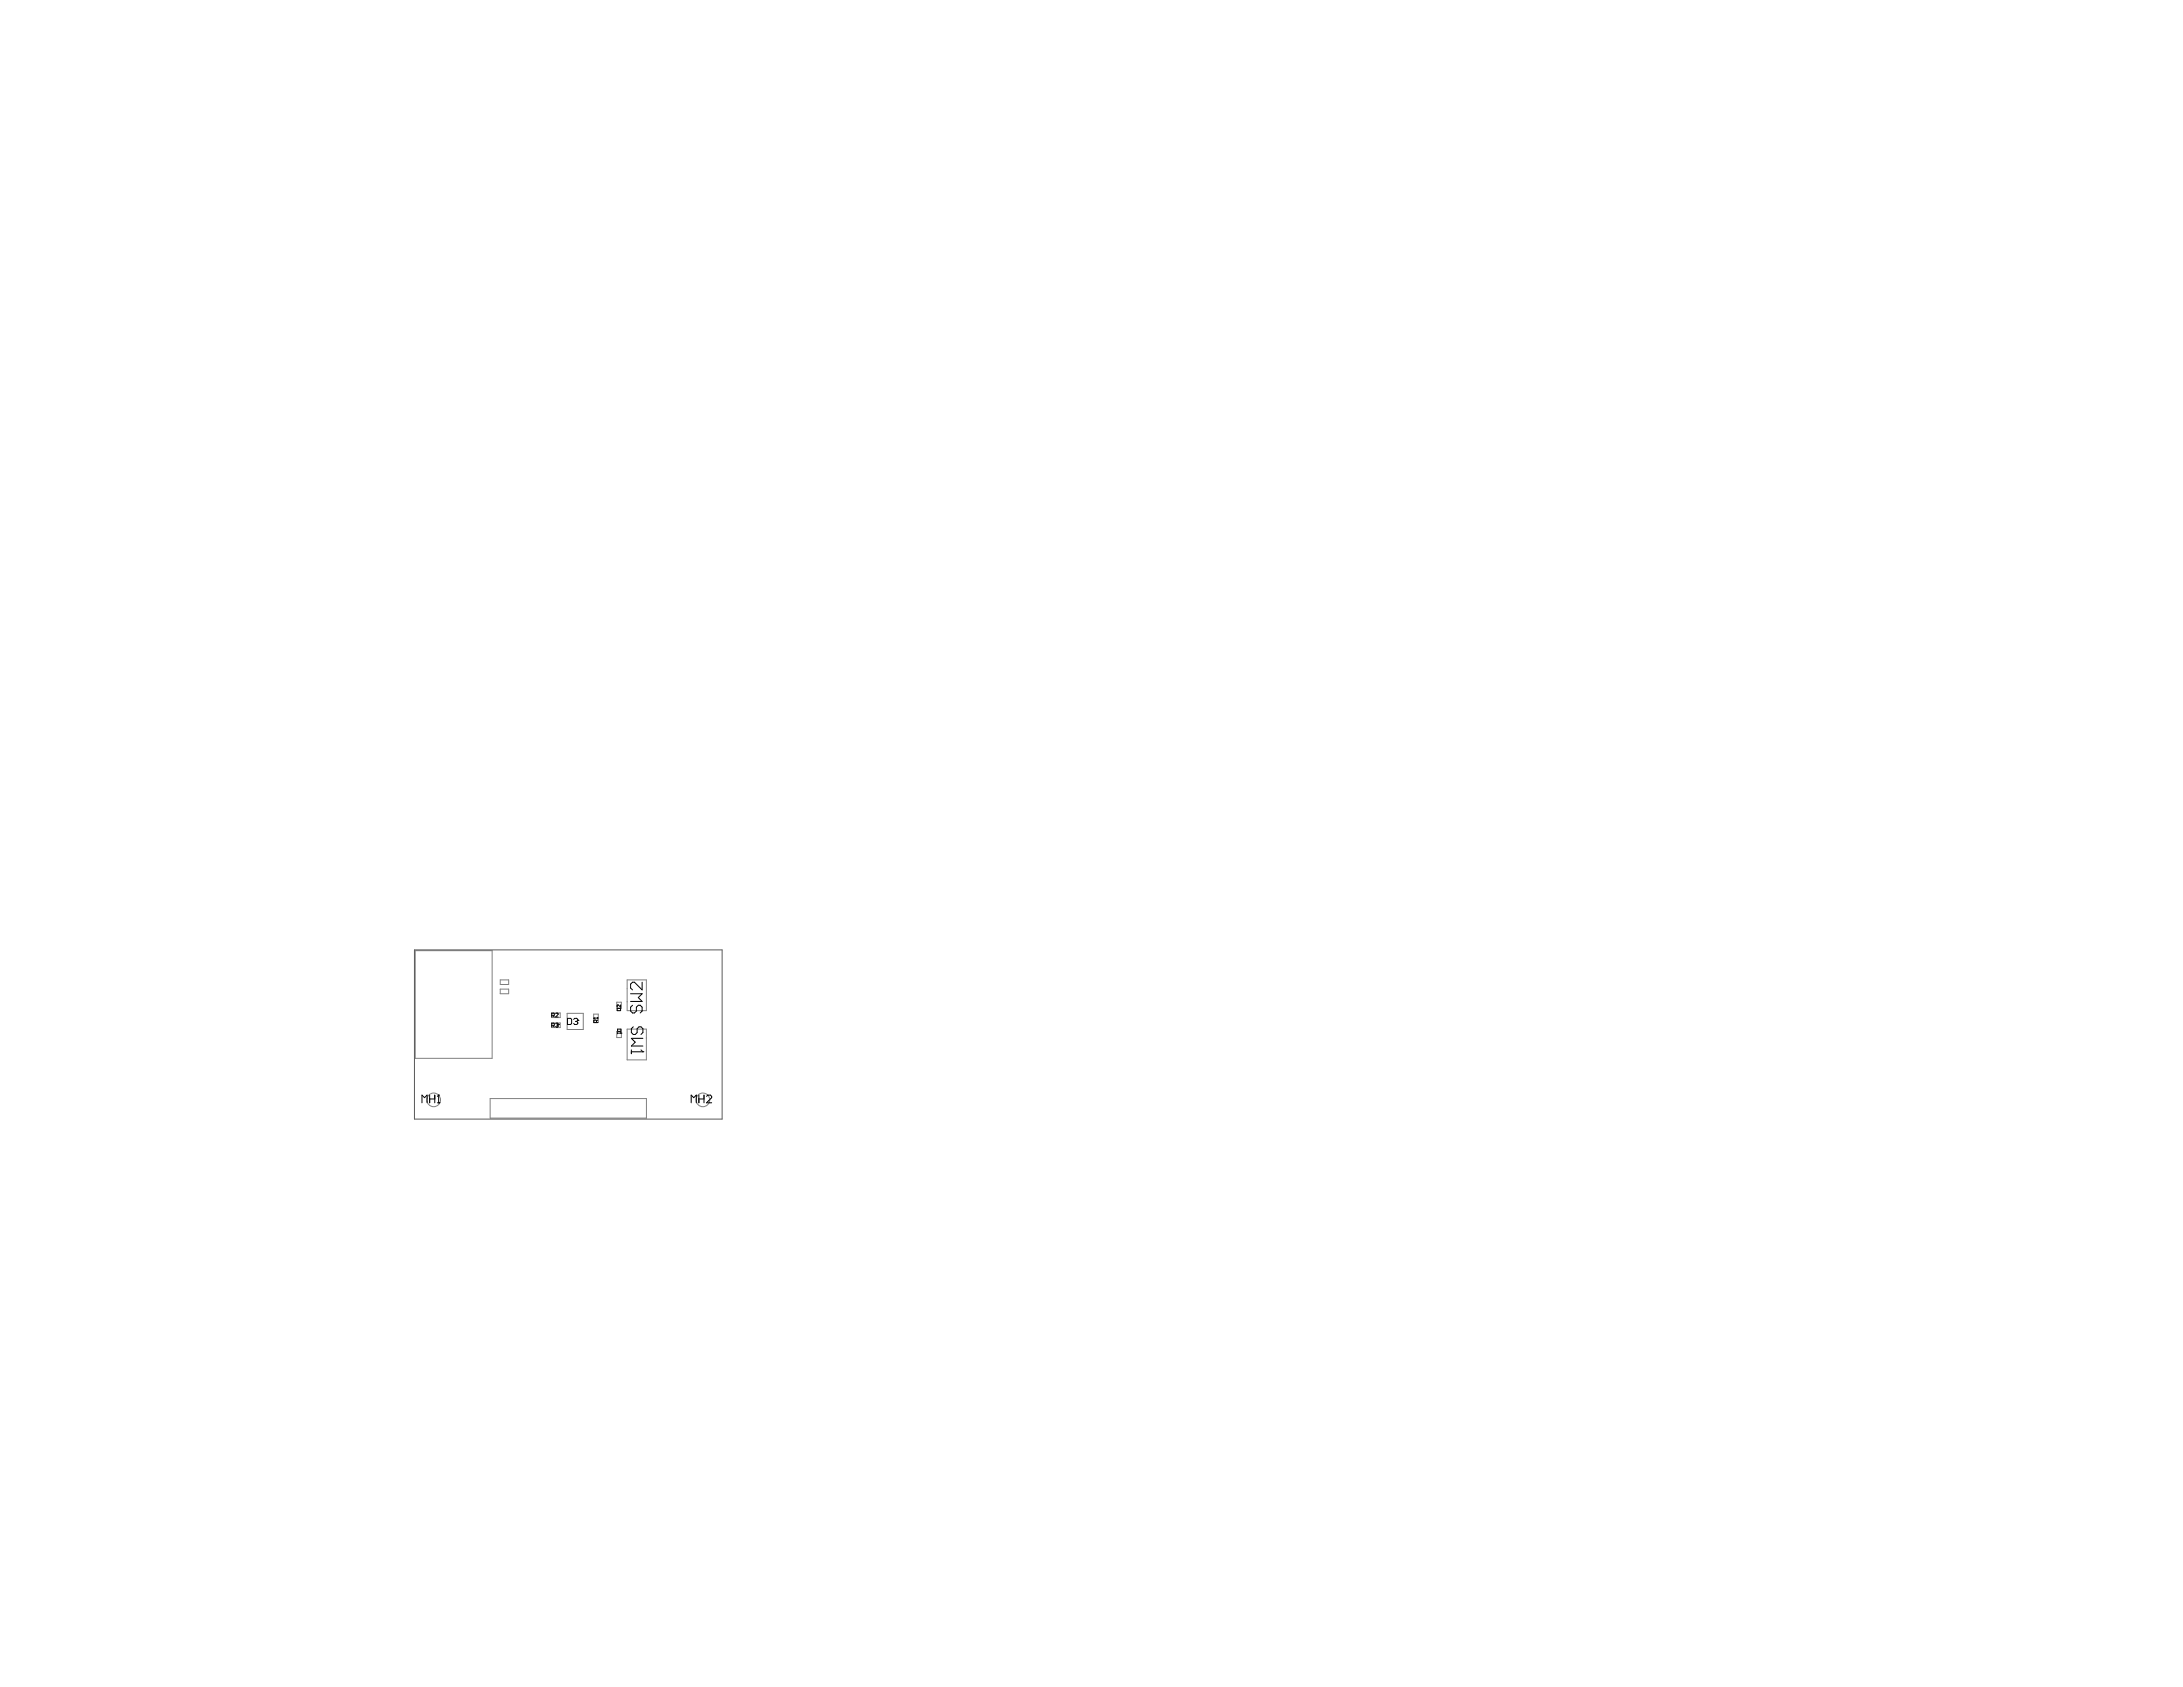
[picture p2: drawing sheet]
<svg xmlns="http://www.w3.org/2000/svg" width="279mm" height="216mm" viewBox="0 0 279 216" stroke-linecap="round" stroke-linejoin="round" font-family="sans-serif">
<g fill="none" stroke="#808080" stroke-width=".13">
<path d="M53.1 121.7h9.9v13.7h-9.9zM64 125.4h1.1v.6h-1.1zM64 126.6h1.1v.6h-1.1zM70.6 130.9h1.1v.6h-1.1zM70.6 129.6h1.1v.6h-1.1zM72.6 129.7h2.1v2.1h-2.1zM76 129.8h.6v1.1h-.6zM78.9 128.3h.6v.7h-.6zM78.9 132h.6v.8h-.6zM80.3 125.4h2.4v3.9h-2.4zM80.3 131.7h2.4v3.9h-2.4zM80.3 128.2h.1"/>
<path d="M62.7 140.6h20v2.5h-20z"/>
<circle cx="55.5" cy="140.8" r=".88"/>
<circle cx="90" cy="140.8" r=".88"/>
</g>
<g fill="none" stroke="#000" stroke-width=".13">
<path d="M70.6 130h.3v-.3h-.3v.5M70.6 131.3h.3v-.3l-.3-.1v.5M70.8 131.3l.1 .1M70.8 130l.1 .2M71.1 129.7h.1h.2l-.3 .5h.3M71.1 131l.3-.1v.2M71.3 131.2h.1M71.4 131.2v.1v.1h-.3M71.4 131.1h.1M71.4 131.1v.1M72.6 130.3h.4l.2 .2v.5l-.2 .1h-.4zM73.4 130.5l.2-.2h.2l.1 .3"/>
<path d="M73.7 130.7h.1M73.8 130.7l.1 .2-.1 .2h-.2l-.2-.1M73.9 130.6h.1M73.9 130.6l-.1 .1M76 130.3h.1M76 130.3h.5M76 130.3l.1 .1M76.3 130.9v-.3l-.2-.1-.1 .4h.5M76.5 130.5l-.2 .2M76.5 130.2v.2M79 129.1l.4-.1v.3h-.4zM79 131.7h.5v.2l-.4 .1z"/>
<path d="M79 132.1v.2M79 132.2h.5M79.4 132.1l.1 .1M79.4 128.6v.3l-.3-.3-.1 .1 .1 .2M79.5 132.2h.1M80.7 127.2h1.5l-.5 .5 .5 .5h-1.5M80.8 134.4v.5M80.8 134.6h1.5M81 128.7l-.3 .2v.5l.3 .2h.2l.2-.2v-.5l.3-.2h.2l.3 .2v.5l-.3 .2M81.1 131.4l-.3 .3v.4l.3 .3h.2l.2-.3v-.4l.3-.3h.2l.3 .3v.4l-.3 .3M82 134.4l.3 .2M82.2 125.7v1l-1-1h-.2l-.3 .2v.5l.3 .3"/>
<path d="M82.3 134.6h.1M82.3 132.9h-1.5l.5 .5-.5 .5h1.5M54 141.1v-.9l.3 .3 .4-.3v.9M55 140.6h.6M55 140.2v.9M55.6 140.2v.9M56 141.1h.3M56.1 140.2h.1M56.1 140.2v.9M56.1 140.2l-.1 .1M88.5 141.1v-.9l.3 .3 .3-.3v.9M89.4 140.2v.9"/>
<path d="M89.4 140.6h.7M90.1 140.2v.9M90.4 140.3l.2-.1h.3l.2 .1v.2l-.7 .6h.7"/>
</g>
<path d="M53 121.6h39.4v21.6h-39.4z" fill="none" stroke="#5a5a5a" stroke-width=".13"/>
</svg>
